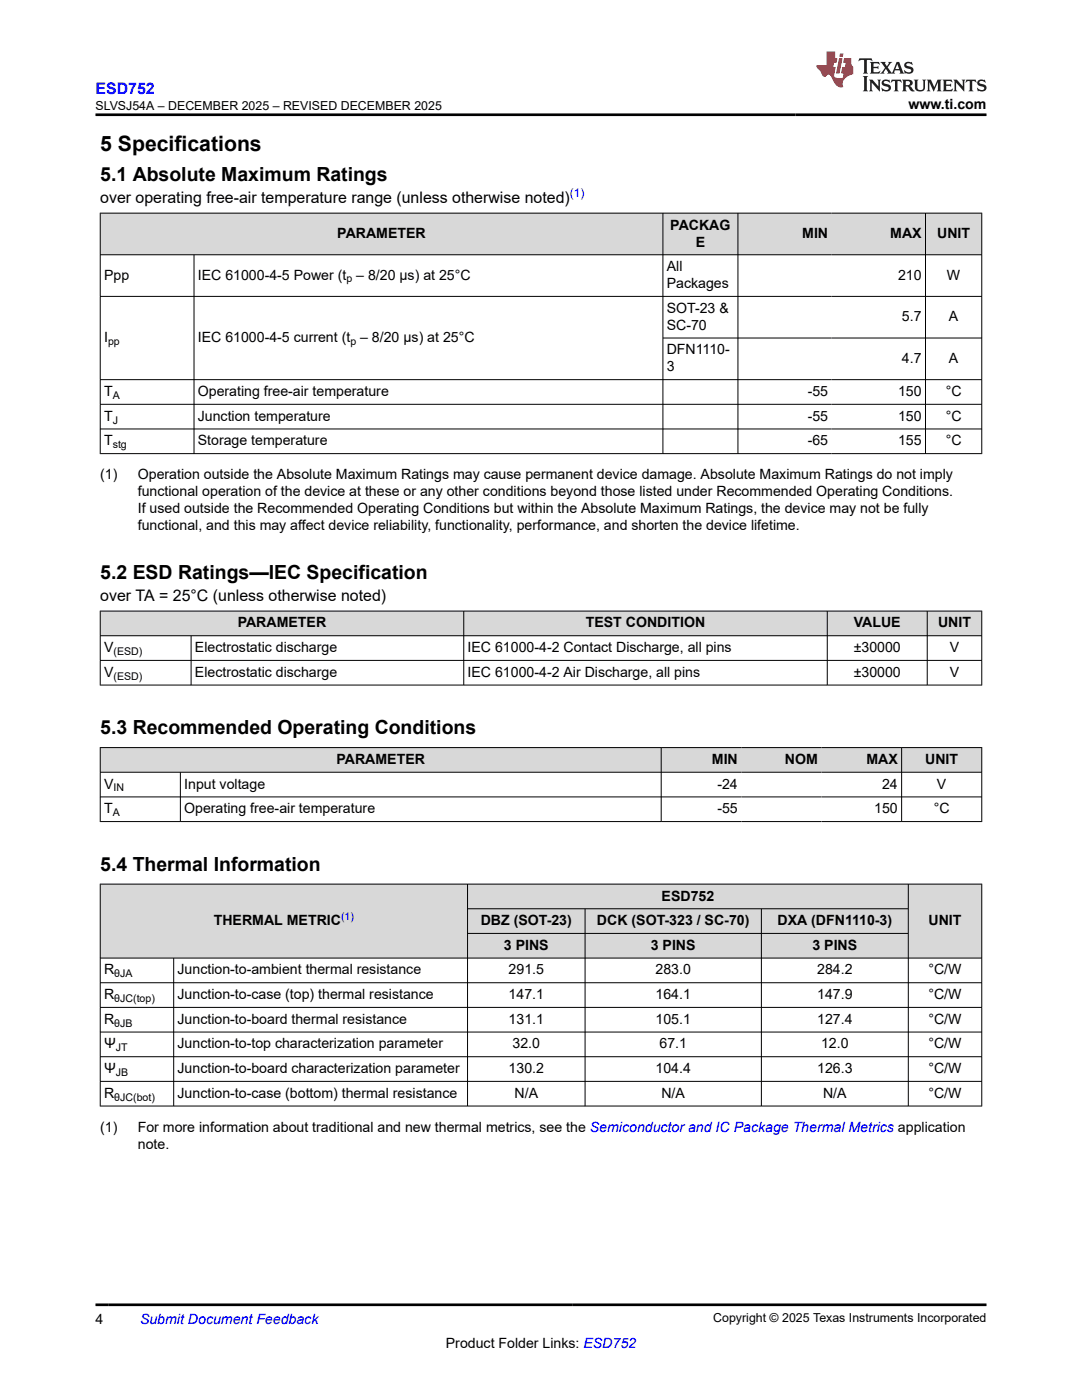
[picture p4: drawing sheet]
<svg xmlns="http://www.w3.org/2000/svg" width="216mm" height="279mm" viewBox="0 0 216 279" stroke-linecap="round" stroke-linejoin="round" font-family="sans-serif">
<defs><g id="words">
<text font-size="4.2" x="20" y="30.2">5 Specifications</text>
<g font-size="3.9">
<text x="20" y="36">5.1 Absolute Maximum Ratings</text>
<text x="20" y="115.5">5.2 ESD Ratings—IEC Specification</text>
<text x="20" y="146.5">5.3 Recommended Operating Conditions</text>
<text x="20" y="173.8">5.4 Thermal Information</text>
</g>
<text font-size="3.2" fill="#00f" x="19.1" y="18.7">ESD752</text>
<g font-size="3.2">
<text x="20" y="40.4">over operating free-air temperature range (unless otherwise noted)</text>
<text x="20" y="119.8">over TA = 25°C (unless otherwise noted)</text>
</g>
<g font-size="2.8">
<text x="181.3" y="21.8">www.ti.com</text>
<text x="67.3" y="47.5">PARAMETER</text>
<text x="133.8" y="45.8">PACKAG</text>
<text x="160.1" y="47.5">MIN</text>
<text x="177.6" y="47.5">MAX</text>
<text x="187" y="47.5">UNIT</text>
<text x="138.8" y="49.2">E</text>
<text x="20.8" y="55.8">Ppp</text>
<text x="39.5" y="55.8">IEC 61000-4-5 Power (t – 8/20 µs) at 25°C</text>
<text x="133" y="54.1">All</text>
<text x="133" y="57.5">Packages</text>
<text x="179.2" y="55.8">210</text>
<text x="189" y="55.8">W</text>
<text x="133" y="62.4">SOT-23 &amp;</text>
<text x="133" y="65.8">SC-70</text>
<text x="180" y="64.1">5.7</text>
<text x="189.3" y="64.1">A</text>
<text x="20.8" y="68.3">I</text>
<text x="39.5" y="68.3">IEC 61000-4-5 current (t – 8/20 µs) at 25°C</text>
<text x="133" y="70.7">DFN1110-</text>
<text x="133" y="74.1">3</text>
<text x="180" y="72.4">4.7</text>
<text x="189.3" y="72.4">A</text>
<text x="20.8" y="79">T</text>
<text x="20.8" y="84">T</text>
<text x="39.5" y="79">Operating free-air temperature</text>
<text x="39.5" y="84">Junction temperature</text>
<text x="161.2" y="79">-55</text>
<text x="161.2" y="84">-55</text>
<text x="179.2" y="79">150</text>
<text x="179.2" y="84">150</text>
<text x="188.7" y="79">°C</text>
<text x="188.7" y="84">°C</text>
<text x="20.8" y="88.9">T</text>
<text x="39.5" y="88.9">Storage temperature</text>
<text x="161.2" y="88.9">-65</text>
<text x="179.2" y="88.9">155</text>
<text x="188.7" y="88.9">°C</text>
<text x="20" y="95.7">(1)</text>
<text x="27.5" y="95.7">Operation outside the Absolute Maximum Ratings may cause permanent device damage. Absolute Maximum Ratings do not imply</text>
<text x="27.5" y="99.1">functional operation of the device at these or any other conditions beyond those listed under Recommended Operating Conditions.</text>
<text x="27.5" y="102.5">If used outside the Recommended Operating Conditions but within the Absolute Maximum Ratings, the device may not be fully</text>
<text x="27.5" y="105.8">functional, and this may affect device reliability, functionality, performance, and shorten the device lifetime.</text>
<text x="47.4" y="125.2">PARAMETER</text>
<text x="116.9" y="125.2">TEST CONDITION</text>
<text x="170.4" y="125.2">VALUE</text>
<text x="187.2" y="125.2">UNIT</text>
<text x="20.8" y="130.2">V</text>
<text x="38.9" y="130.2">Electrostatic discharge</text>
<text x="93.3" y="130.2">IEC 61000-4-2 Contact Discharge, all pins</text>
<text x="170.3" y="130.2">±30000</text>
<text x="189.5" y="130.2">V</text>
<text x="20.8" y="135.1">V</text>
<text x="38.9" y="135.1">Electrostatic discharge</text>
<text x="93.3" y="135.1">IEC 61000-4-2 Air Discharge, all pins</text>
<text x="170.3" y="135.1">±30000</text>
<text x="189.5" y="135.1">V</text>
<text x="67.1" y="152.5">PARAMETER</text>
<text x="142" y="152.5">MIN</text>
<text x="156.6" y="152.5">NOM</text>
<text x="172.9" y="152.5">MAX</text>
<text x="184.6" y="152.5">UNIT</text>
<text x="20.8" y="157.4">V</text>
<text x="36.8" y="157.4">Input voltage</text>
<text x="143.1" y="157.4">-24</text>
<text x="176" y="157.4">24</text>
<text x="187" y="157.4">V</text>
<text x="20.8" y="162.3">T</text>
<text x="36.8" y="162.3">Operating free-air temperature</text>
<text x="143.1" y="162.3">-55</text>
<text x="174.4" y="162.3">150</text>
<text x="186.3" y="162.3">°C</text>
<text x="132" y="179.7">ESD752</text>
<text x="42.7" y="184.6">THERMAL METRIC</text>
<text x="95.9" y="184.6">DBZ (SOT-23)</text>
<text x="119.1" y="184.6">DCK (SOT-323 / SC-70)</text>
<text x="155.1" y="184.6">DXA (DFN1110-3)</text>
<text x="185.3" y="184.6">UNIT</text>
<text x="100.5" y="189.6">3 PINS</text>
<text x="129.9" y="189.6">3 PINS</text>
<text x="162.1" y="189.6">3 PINS</text>
<text x="20.8" y="194.5">R</text>
<text x="35.4" y="194.5">Junction-to-ambient thermal resistance</text>
<text x="101.5" y="194.5">291.5</text>
<text x="130.8" y="194.5">283.0</text>
<text x="163.1" y="194.5">284.2</text>
<text x="185.3" y="194.5">°C/W</text>
<text x="20.8" y="199.4">R</text>
<text x="35.4" y="199.4">Junction-to-case (top) thermal resistance</text>
<text x="101.5" y="199.4">147.1</text>
<text x="130.8" y="199.4">164.1</text>
<text x="163.1" y="199.4">147.9</text>
<text x="185.3" y="199.4">°C/W</text>
<text x="20.8" y="204.3">R</text>
<text x="20.8" y="209.2">Ψ</text>
<text x="35.4" y="204.3">Junction-to-board thermal resistance</text>
<text x="35.4" y="209.2">Junction-to-top characterization parameter</text>
<text x="101.5" y="204.3">131.1</text>
<text x="102.3" y="209.2">32.0</text>
<text x="130.8" y="204.3">105.1</text>
<text x="131.6" y="209.2">67.1</text>
<text x="163.1" y="204.3">127.4</text>
<text x="163.8" y="209.2">12.0</text>
<text x="185.3" y="204.3">°C/W</text>
<text x="185.3" y="209.2">°C/W</text>
<text x="20.8" y="214.2">Ψ</text>
<text x="35.4" y="214.2">Junction-to-board characterization parameter</text>
<text x="101.5" y="214.2">130.2</text>
<text x="130.8" y="214.2">104.4</text>
<text x="163.1" y="214.2">126.3</text>
<text x="185.3" y="214.2">°C/W</text>
<text x="20.8" y="219.1">R</text>
<text x="35.4" y="219.1">Junction-to-case (bottom) thermal resistance</text>
<text x="102.7" y="219.1">N/A</text>
<text x="132" y="219.1">N/A</text>
<text x="164.2" y="219.1">N/A</text>
<text x="185.3" y="219.1">°C/W</text>
<text x="20" y="225.9">(1)</text>
<text x="27.5" y="225.9">For more information about traditional and new thermal metrics, see the Semiconductor and IC Package Thermal Metrics application</text>
<text x="27.5" y="229.3">note.</text>
<text x="19.1" y="264.2">4</text>
<text x="89" y="269">Product Folder Links: ESD752</text>
</g>
<text font-size="2.8" fill="#00f" x="27.9" y="264.2">Submit Document Feedback</text>
<g font-size="2.5">
<text x="19.1" y="21.9">SLVSJ54A – DECEMBER 2025 – REVISED DECEMBER 2025</text>
<text x="142.3" y="263.9">Copyright © 2025 Texas Instruments Incorporated</text>
</g>
<text font-size="2.4" fill="#00f" x="113.7" y="39.4">(1)</text>
<g font-size="2.1">
<text x="69.1" y="56.4">p</text>
<text x="21.6" y="68.8">pp</text>
<text x="69.9" y="68.8">p</text>
<text x="22.5" y="79.6">A</text>
<text x="22.5" y="84.5">J</text>
<text x="22.5" y="89.4">stg</text>
<text x="22.6" y="130.7">(ESD)</text>
<text x="22.6" y="135.6">(ESD)</text>
<text x="22.6" y="158">IN</text>
<text x="22.5" y="162.9">A</text>
<text x="22.8" y="195">θJA</text>
<text x="22.8" y="200">θJC(top)</text>
<text x="22.8" y="204.9">θJB</text>
<text x="23.1" y="209.8">JT</text>
<text x="23.1" y="214.7">JB</text>
<text x="22.8" y="219.7">θJC(bot)</text>
</g>
<text font-size="2.1" fill="#00f" x="68.1" y="183.7">(1)</text>
</g></defs>
<g fill="#d8d8d8">
<path d="M20 42.5h175.9v8.3h-175.9z" fill-rule="evenodd"/>
<path d="M20.1 42.6h112.1v8.2h-112.1z" fill-rule="evenodd"/>
<path d="M132.3 42.6h14.9v8.2h-14.9z" fill-rule="evenodd"/>
<path d="M147.3 42.6h18.7v8.2h-18.7z" fill-rule="evenodd"/>
<path d="M166 42.6h18.6v8.2h-18.6z" fill-rule="evenodd"/>
<path d="M184.7 42.6h11.1v8.2h-11.1z" fill-rule="evenodd"/>
</g>
<g fill="none" stroke="#000" stroke-width=".2">
<path d="M19.9 42.5h176.1M19.9 50.8h176.1M19.9 59.2h176.1M20 42.5v48.1M38.7 50.8v39.8M132.3 42.5v48.1M147.2 42.5v48.1M184.7 42.5v48.1M195.9 42.5v48.1M132.3 67.5h63.7M196 75.8h-176.1M19.9 80.7h176.1"/>
<path d="M19.9 85.6h176.1M19.9 90.5h176.1"/>
</g>
<g fill="#d8d8d8">
<path d="M20 122h175.9v4.9h-175.9z" fill-rule="evenodd"/>
<path d="M20.1 122h72.4v4.8h-72.4z" fill-rule="evenodd"/>
<path d="M92.6 122h72.4v4.8h-72.4z" fill-rule="evenodd"/>
<path d="M165.1 122h19.9v4.8h-19.9z" fill-rule="evenodd"/>
<path d="M185.1 122h10.7v4.8h-10.7z" fill-rule="evenodd"/>
</g>
<path d="M19.9 122h176.1M19.9 126.9h176.1M19.9 131.8h176.1M19.9 136.7h176.1M20 121.9v14.9M38.1 126.9v9.9M92.5 121.9v14.9M165.1 121.9v14.9M185 121.9v14.9M195.9 121.9v14.9" fill="none" stroke="#000" stroke-width=".2"/>
<g fill="#d8d8d8">
<path d="M20 149.2h175.9v4.9h-175.9z" fill-rule="evenodd"/>
<path d="M20.1 149.3h111.8v4.8h-111.8z" fill-rule="evenodd"/>
<path d="M132 149.3h15.9v4.8h-15.9z" fill-rule="evenodd"/>
<path d="M147.9 149.3h16v4.8h-16z" fill-rule="evenodd"/>
<path d="M163.9 149.3h15.9v4.8h-15.9z" fill-rule="evenodd"/>
<path d="M180 149.3h15.8v4.8h-15.8z" fill-rule="evenodd"/>
</g>
<path d="M19.9 149.2h176.1M19.9 154.1h176.1M19.9 159h176.1M20 149.1v14.9M36 154.1v9.9M131.9 149.1v14.9M179.9 149.1v14.9M195.9 149.1v14.9M19.9 164h176.1" fill="none" stroke="#000" stroke-width=".2"/>
<g fill="#d8d8d8">
<path d="M20 176.4h175.9v5h-175.9z" fill-rule="evenodd"/>
<path d="M20.1 176.5h73.1v14.6h-73.1z" fill-rule="evenodd"/>
<path d="M93.4 176.5h87.8v4.8h-87.8z" fill-rule="evenodd"/>
<path d="M181.3 176.5h14.5v14.6h-14.5z" fill-rule="evenodd"/>
<path d="M93.4 181.4h23.3v4.8h-23.3z" fill-rule="evenodd"/>
<path d="M116.8 181.4h35.1v4.8h-35.1z" fill-rule="evenodd"/>
<path d="M152 181.4h29.2v4.8h-29.2z" fill-rule="evenodd"/>
<path d="M93.4 186.3h23.3v4.8h-23.3z" fill-rule="evenodd"/>
<path d="M116.8 186.3h35.1v4.8h-35.1z" fill-rule="evenodd"/>
<path d="M152 186.3h29.2v4.8h-29.2z" fill-rule="evenodd"/>
</g>
<g fill="none" stroke="#000" stroke-width=".2">
<path d="M19.9 176.4h176.1M20 176.4v44.4M93.3 176.4v44.4M181.2 176.4v44.4M195.9 176.4v44.4M19.9 191.2h176.1M19.9 196.1h176.1M34.7 191.2v29.6M93.3 181.4h88M93.3 186.3h88M116.7 181.4v39.4M151.9 181.4v39.4"/>
<path d="M19.9 201h176.1M19.9 206h176.1M19.9 210.9h176.1M19.9 215.8h176.1M19.9 220.7h176.1"/>
</g>
<path d="M171.5 11.6l-.2 .6 .5-.2h.6v.1v2.2l-.2 .4h1l-.2-.4v-2.2v-.1h.5l.6 .2-.2-.6zM173.6 12.4l.2 .3v1.6l-.2 .4h1.9l.1-.6a1.08 1.08 0 0 1-1.3 .2v-.7h.6l.4 .2v-.7l-.4 .2h-.6v-.5l.2-.2a1 1 0 0 1 1 .3l-.1-.5zM175.7 12.4l.9 1.1-1 1.2h.9l-.2-.2 .5-.8 .4 .8-.2 .2h1.6l-.2-.2 .2-.5h.9l.1 .5-.1 .2h.9l-.2-.4-.8-1.9h-.5l-.9 2.1-.9-1.1 .9-1h-.8l.2 .2-.4 .6-.4-.6 .2-.2zM179 12.8l.4 1h-.7zM180.7 12.5a.65 .65 0 0 0-.2 .7 .65 .65 0 0 0 .6 .5l.6 .1 .1 .3a.79 .79 0 0 1-.7 .4 .79 .79 0 0 1-.7-.5l.1 .7 .2-.1a.93 .93 0 0 0 1.1 0 .93 .93 0 0 0 .4-.9 1.46 1.46 0 0 0-1.2-.6l-.1-.3a1.09 1.09 0 0 1 1.2 .2l-.2-.6-.1 .1-.5-.2zM172.2 15.2l.2 .4v2.2l-.2 .4h1l-.2-.4v-2.2l.2-.4zM173.4 15.9l.2 .4v1.5l-.2 .4h.8l-.3-.4 .1-1.3 1.6 1.8v-2l.2-.4h-.7l.1 .2 .1 1.1-1.2-1.3zM176.2 16a.65 .65 0 0 0-.2 .8 .65 .65 0 0 0 .6 .4l.6 .2 .1 .2a.79 .79 0 0 1-.7 .4 .79 .79 0 0 1-.7-.5l.1 .7 .2-.1a.93 .93 0 0 0 1.1 .1 .93 .93 0 0 0 .4-1 1.46 1.46 0 0 0-1.2-.5l-.1-.4a1.09 1.09 0 0 1 1.2 .2l-.1-.6-.2 .1-.5-.1zM177.9 15.9l-.1 .6a.63 .63 0 0 1 .8-.3v1.6l-.3 .4h1l-.2-.4v-1.6a.66 .66 0 0 1 .8 .3l-.1-.6zM180 15.9l.2 .4v1.5l-.2 .4h1l-.2-.2-.1-.7h.5l.1 .2a.79 .79 0 0 0 1.2 .6l-1-.9a.61 .61 0 0 0 .6-.6 .61 .61 0 0 0-.5-.7zM180.8 16.2h.1a.47 .47 0 0 1 .5 .1 .47 .47 0 0 1 .1 .5l-.1 .1-.7 .1zM182.3 15.9l.2 .2a2.27 2.27 0 0 0 .4 2 1.04 1.04 0 0 0 1.7-.7v-1.3l.2-.2h-.8l.2 .4v1.1a.6 .6 0 0 1-.6 .6 .6 .6 0 0 1-.6-.6v-1.1l.3-.4zM184.9 15.9l.2 .4v1.5l-.2 .4h.8l-.3-.4v-1.4l.9 1.9 .9-1.9v1.4l-.3 .4h1l-.2-.4v-1.5l.2-.4h-.8l-.7 1.5-.6-1.5zM188.1 15.9l.2 .4v1.5l-.2 .4h1.9l.1-.6a1.09 1.09 0 0 1-1.3 .2v-.7h.6l.4 .2v-.6l-.4 .2h-.6v-.6l.2-.1a1.01 1.01 0 0 1 1 .3l-.1-.6zM190.2 15.9l.3 .4v1.5l-.3 .4h.8l-.2-.4v-1.3l1.6 1.8v-2l.2-.4h-.7l.2 .2v1.1l-1.2-1.3zM192.8 15.9l-.1 .6a.63 .63 0 0 1 .8-.3v1.6l-.3 .4h1l-.2-.4v-1.6a.66 .66 0 0 1 .8 .3l-.1-.6zM195.2 16a.65 .65 0 0 0-.2 .8 .65 .65 0 0 0 .6 .4l.6 .2 .2 .2a.79 .79 0 0 1-.7 .4 .79 .79 0 0 1-.7-.5l.1 .7 .2-.1a.93 .93 0 0 0 1 .1 .93 .93 0 0 0 .5-1 1.46 1.46 0 0 0-1.3-.5v-.4a1.09 1.09 0 0 1 1.2 .2l-.2-.6-.2 .1-.5-.1z" fill="#231f20"/>
<path d="M164.9 10.3v2.7h-2l.1 .4 .8 1a.95 .95 0 0 0 1 .9 .59 .59 0 0 1 .5-.4 .59 .59 0 0 1 .5 .3l.4 .8a1.59 1.59 0 0 0 2.1 1.4 1.61 1.61 0 0 1 1-2.3l1-.3-.1-1.5a1.59 1.59 0 0 1-.3-1.7h-1.5l-.2 .9h.6l-.2 .9h-.5l-.2 .9v.3l.4 .1-.1 .9h-.7a.73 .73 0 0 1-1-.7l.3-1.5h-.5l.1-.9h.5l.2-.9h-.5v-1.3zM167.4 11.6l-.6 3.1h.7l.6-3.1zM167.6 10.7l-.1 .6h.7l.1-.6z" fill="#ed1c24"/>
<path d="M19.1 22.9h177.8M19.1 260.4h177.8" fill="none" stroke="#000" stroke-width=".53"/>
<use href="#words"/>
</svg>
